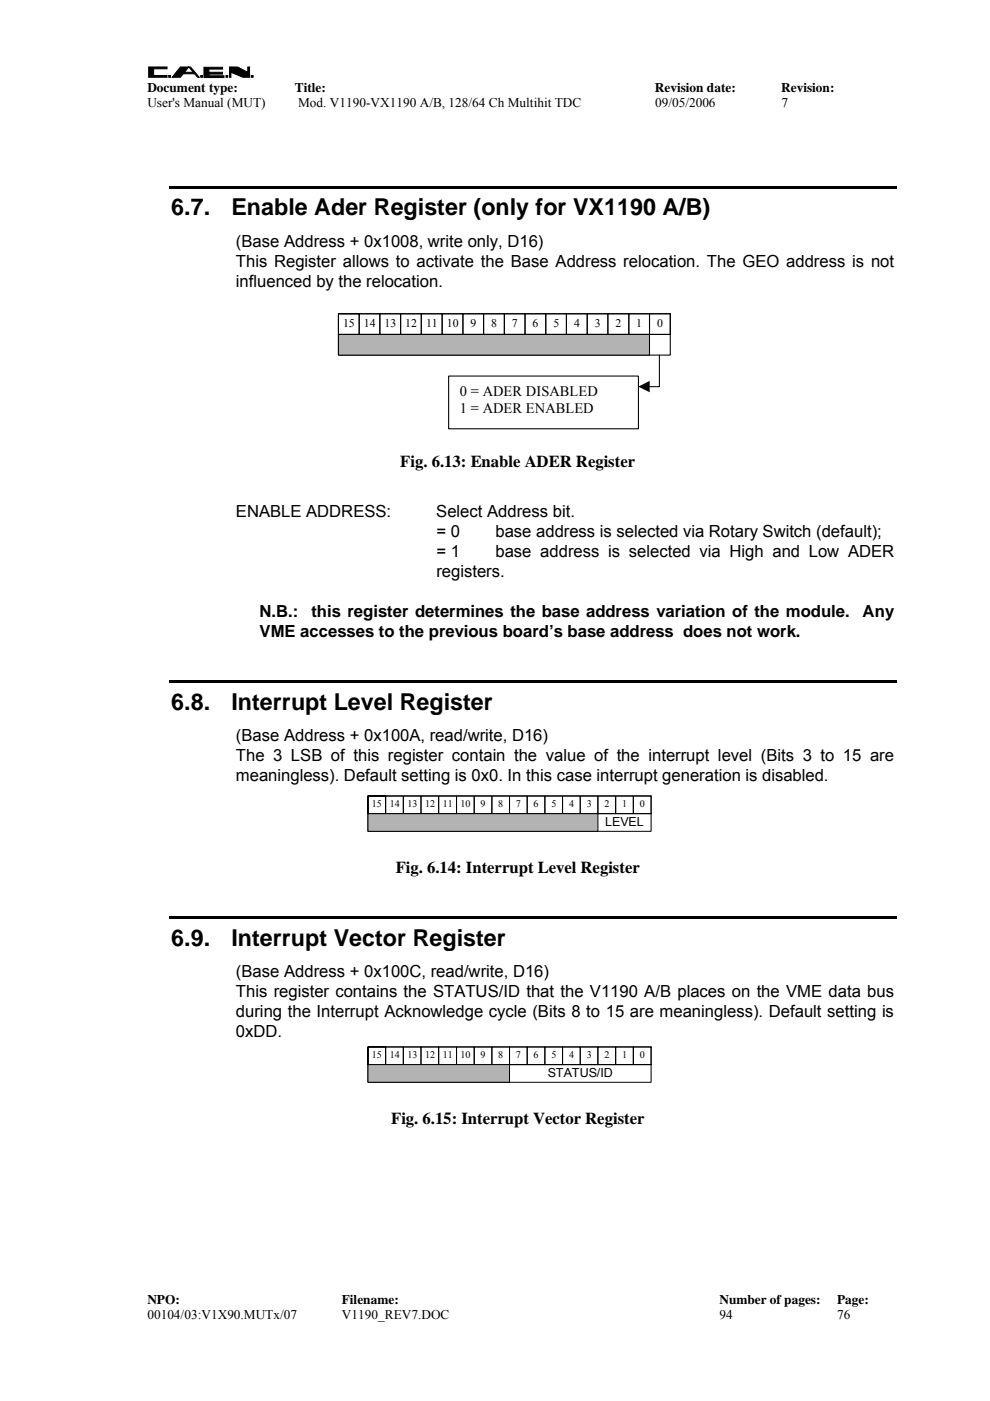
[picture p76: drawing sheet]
<svg xmlns="http://www.w3.org/2000/svg" width="210mm" height="297mm" viewBox="0 0 210 297" stroke-linecap="round" stroke-linejoin="round" font-family="sans-serif">
<defs><g id="words">
<g font-size="4.9">
<text x="36.3" y="45.7">6.7.</text>
<text x="49.1" y="45.7">Enable Ader Register (only for VX1190 A/B)</text>
<text x="36.3" y="150.5">6.8.</text>
<text x="49.1" y="150.5">Interrupt Level Register</text>
<text x="36.3" y="200.5">6.9.</text>
<text x="49.1" y="200.5">Interrupt Vector Register</text>
</g>
<g font-size="3.5">
<text x="50" y="52.3">(Base Address + 0x1008, write only, D16)</text>
<text x="50" y="56.5">This Register allows to activate the Base Address relocation. The GEO address is not</text>
<text x="50" y="60.8">influenced by the relocation.</text>
<text x="84.9" y="99.1">Fig. 6.13: Enable ADER Register</text>
<text x="50" y="109.7">ENABLE ADDRESS:</text>
<text x="92.5" y="109.7">Select Address bit.</text>
<text x="92.5" y="113.9">= 0</text>
<text x="105" y="113.9">base address is selected via Rotary Switch (default);</text>
<text x="92.5" y="118.1">= 1</text>
<text x="105" y="118.1">base address is selected via High and Low ADER</text>
<text x="92.5" y="122.4">registers.</text>
<text x="55" y="130.9">N.B.:</text>
<text x="66" y="130.9">this register determines the base address variation of the module.</text>
<text x="182.9" y="130.9">Any</text>
<text x="55" y="135.1">VME accesses to the previous board’s base address does not work.</text>
<text x="50" y="157.1">(Base Address + 0x100A, read/write, D16)</text>
<text x="50" y="161.4">The 3 LSB of this register contain the value of the interrupt level (Bits 3 to 15 are</text>
<text x="50" y="165.6">meaningless). Default setting is 0x0. In this case interrupt generation is disabled.</text>
<text x="83.9" y="185.1">Fig. 6.14: Interrupt Level Register</text>
<text x="50" y="207.2">(Base Address + 0x100C, read/write, D16)</text>
<text x="50" y="211.4">This register contains the STATUS/ID that the V1190 A/B places on the VME data bus</text>
<text x="50" y="215.6">during the Interrupt Acknowledge cycle (Bits 8 to 15 are meaningless). Default setting is</text>
<text x="50" y="219.9">0xDD.</text>
<text x="82.9" y="238.4">Fig. 6.15: Interrupt Vector Register</text>
</g>
<g font-size="3.1">
<text x="97.5" y="83.9">0 = ADER DISABLED</text>
<text x="97.5" y="87.5">1 = ADER ENABLED</text>
</g>
<g font-size="2.8">
<text x="31.2" y="19.6">Document type:</text>
<text x="31.2" y="22.7">User's Manual (MUT)</text>
<text x="62.5" y="19.6">Title:</text>
<text x="63.2" y="22.7">Mod. V1190-VX1190 A/B, 128/64 Ch Multihit TDC</text>
<text x="138.9" y="19.6">Revision date:</text>
<text x="138.9" y="22.7">09/05/2006</text>
<text x="165.6" y="19.6">Revision:</text>
<text x="165.7" y="22.7">7</text>
<text x="31.2" y="276.5">NPO:</text>
<text x="31.2" y="279.7">00104/03:V1X90.MUTx/07</text>
<text x="72.5" y="276.5">Filename:</text>
<text x="72.5" y="279.7">V1190_REV7.DOC</text>
<text x="152.5" y="279.7">94</text>
<text x="152.5" y="276.5">Number of pages:</text>
<text x="177.5" y="276.5">Page:</text>
<text x="177.5" y="279.7">76</text>
</g>
<g font-size="2.6">
<text x="128.3" y="175.2">LEVEL</text>
<text x="116.1" y="228.4">STATUS/ID</text>
</g>
<g font-size="2.5">
<text x="72.7" y="69.3">15</text>
<text x="77.2" y="69.3">14</text>
<text x="81.6" y="69.3">13</text>
<text x="85.9" y="69.3">12</text>
<text x="90.3" y="69.3">11</text>
<text x="94.7" y="69.3">10</text>
<text x="99.8" y="69.3">9</text>
<text x="104.1" y="69.3">8</text>
<text x="108.5" y="69.3">7</text>
<text x="112.9" y="69.3">6</text>
<text x="117.3" y="69.3">5</text>
<text x="121.8" y="69.3">4</text>
<text x="126.1" y="69.3">3</text>
<text x="130.5" y="69.3">2</text>
<text x="134.9" y="69.3">1</text>
<text x="139.3" y="69.3">0</text>
</g>
<g font-size="2.1">
<text x="78.8" y="171.1">15</text>
<text x="82.6" y="171.1">14</text>
<text x="86.4" y="171.1">13</text>
<text x="90.1" y="171.1">12</text>
<text x="93.9" y="171.1">11</text>
<text x="97.6" y="171.1">10</text>
<text x="101.9" y="171.1">9</text>
<text x="105.6" y="171.1">8</text>
<text x="109.4" y="171.1">7</text>
<text x="113.1" y="171.1">6</text>
<text x="116.9" y="171.1">5</text>
<text x="120.7" y="171.1">4</text>
<text x="124.4" y="171.1">3</text>
<text x="128.2" y="171.1">2</text>
<text x="131.9" y="171.1">1</text>
<text x="135.7" y="171.1">0</text>
<text x="78.8" y="224.3">15</text>
<text x="82.6" y="224.3">14</text>
<text x="86.4" y="224.3">13</text>
<text x="90.1" y="224.3">12</text>
<text x="93.9" y="224.3">11</text>
<text x="97.6" y="224.3">10</text>
<text x="101.9" y="224.3">9</text>
<text x="105.6" y="224.3">8</text>
<text x="109.4" y="224.3">7</text>
<text x="113.1" y="224.3">6</text>
<text x="116.9" y="224.3">5</text>
<text x="120.7" y="224.3">4</text>
<text x="124.4" y="224.3">3</text>
<text x="128.2" y="224.3">2</text>
<text x="131.9" y="224.3">1</text>
<text x="135.7" y="224.3">0</text>
</g>
</g></defs>
<g fill="#000" stroke="#000" stroke-width=".21">
<path d="M31.5 14.2h3.9v.4h-2.8v1.4h2.8v.4h-3.9z" fill-rule="evenodd"/>
<path d="M35.8 16h.4v.4h-.4z" fill-rule="evenodd"/>
<path d="M38.2 14.2h2.2l1.8 2.2h-.3l-1.9-2.2-1.8 2.2h-1.7z" fill-rule="evenodd"/>
<path d="M38.3 15.3h2.8v.3h-2.8z" fill-rule="evenodd"/>
<path d="M42.6 16h.3v.4h-.3z" fill-rule="evenodd"/>
<path d="M43.2 14.3h4v.3h-2.9v.7h2.9v.4h-2.9v.4h3.2v.3h-4.3z" fill-rule="evenodd"/>
<path d="M47.9 16h.4v.4h-.4z" fill-rule="evenodd"/>
<path d="M48.7 14.2h1.7l2.1 1.1v-1.1h.4v2.2h-1.4l-2.5-1.1v1.1h-.3z" fill-rule="evenodd"/>
<path d="M53.3 16h.4v.4h-.4z" fill-rule="evenodd"/>
</g>
<path d="M35.8 39.5h154.3v.5h-154.3zM35.8 144.3h154.3v.5h-154.3zM35.8 194.4h154.3v.5h-154.3z" fill="#000"/>
<g fill="none" stroke="#000" stroke-width=".21">
<path d="M78 168.8h3.8v3.7h-3.8zM78 168.8h60v7.5h-60zM78 172.5h60M81.8 168.8h3.7v3.7h-3.7zM85.5 168.8h3.8v3.7h-3.8zM89.3 168.8h3.7v3.7h-3.7zM93 168.8h3.8v3.7h-3.8zM96.8 168.8h3.7v3.7h-3.7zM100.5 168.8h3.8v3.7h-3.8zM104.3 168.8h3.7v3.7h-3.7zM108 168.8h3.8v3.7h-3.8zM111.8 168.8h3.7v3.7h-3.7z"/>
<path d="M115.5 168.8h3.8v3.7h-3.8zM119.3 168.8h3.7v3.7h-3.7zM123 168.8h3.8v3.7h-3.8zM126.8 168.8h3.7v3.7h-3.7zM130.5 168.8h3.8v3.7h-3.8zM134.3 168.8h3.7v3.7h-3.7z"/>
</g>
<path d="M78 172.5h48.8v3.8h-48.8z" fill-rule="evenodd" fill="#b3b3b3" stroke="#000" stroke-width=".21"/>
<g fill="none" stroke="#000" stroke-width=".21">
<path d="M78 222h3.8v3.7h-3.8zM78 222h60v7.5h-60zM78 225.7h60M81.8 222h3.7v3.7h-3.7zM85.5 222h3.8v3.7h-3.8zM89.3 222h3.7v3.7h-3.7zM93 222h3.8v3.7h-3.8zM96.8 222h3.7v3.7h-3.7zM100.5 222h3.8v3.7h-3.8zM104.3 222h3.7v3.7h-3.7zM108 222h3.8v3.7h-3.8zM111.8 222h3.7v3.7h-3.7z"/>
<path d="M115.5 222h3.8v3.7h-3.8zM119.3 222h3.7v3.7h-3.7zM123 222h3.8v3.7h-3.8zM126.8 222h3.7v3.7h-3.7zM130.5 222h3.8v3.7h-3.8zM134.3 222h3.7v3.7h-3.7z"/>
</g>
<path d="M78 225.7h30v3.8h-30z" fill-rule="evenodd" fill="#b3b3b3" stroke="#000" stroke-width=".21"/>
<path d="M139.8 75.3v6.7h-2.1" fill="none" stroke="#000" stroke-width=".22"/>
<path d="M135.3 82l2.5-1.2v2.4z" fill="#000"/>
<path d="M95.1 79.7h40.3v11.2h-40.3z" fill-rule="evenodd" fill="#fff" stroke="#000" stroke-width=".22"/>
<g fill="none" stroke="#000" stroke-width=".22">
<path d="M71.8 66.5h4.4v4.4h-4.4zM71.8 66.5h70.3v8.8h-70.3zM71.8 70.9h70.3M76.2 66.5h4.3v4.4h-4.3zM80.5 66.5h4.4v4.4h-4.4zM84.9 66.5h4.4v4.4h-4.4zM89.3 66.5h4.4v4.4h-4.4zM93.7 66.5h4.4v4.4h-4.4zM98.1 66.5h4.4v4.4h-4.4zM102.5 66.5h4.4v4.4h-4.4zM106.9 66.5h4.4v4.4h-4.4zM111.3 66.5h4.4v4.4h-4.4z"/>
<path d="M115.7 66.5h4.4v4.4h-4.4zM120.1 66.5h4.4v4.4h-4.4zM124.5 66.5h4.4v4.4h-4.4zM128.9 66.5h4.4v4.4h-4.4zM133.3 66.5h4.4v4.4h-4.4zM137.7 66.5h4.4v4.4h-4.4z"/>
</g>
<path d="M71.8 70.9h65.9v4.4h-65.9z" fill-rule="evenodd" fill="#b3b3b3" stroke="#000" stroke-width=".22"/>
<use href="#words"/>
</svg>
